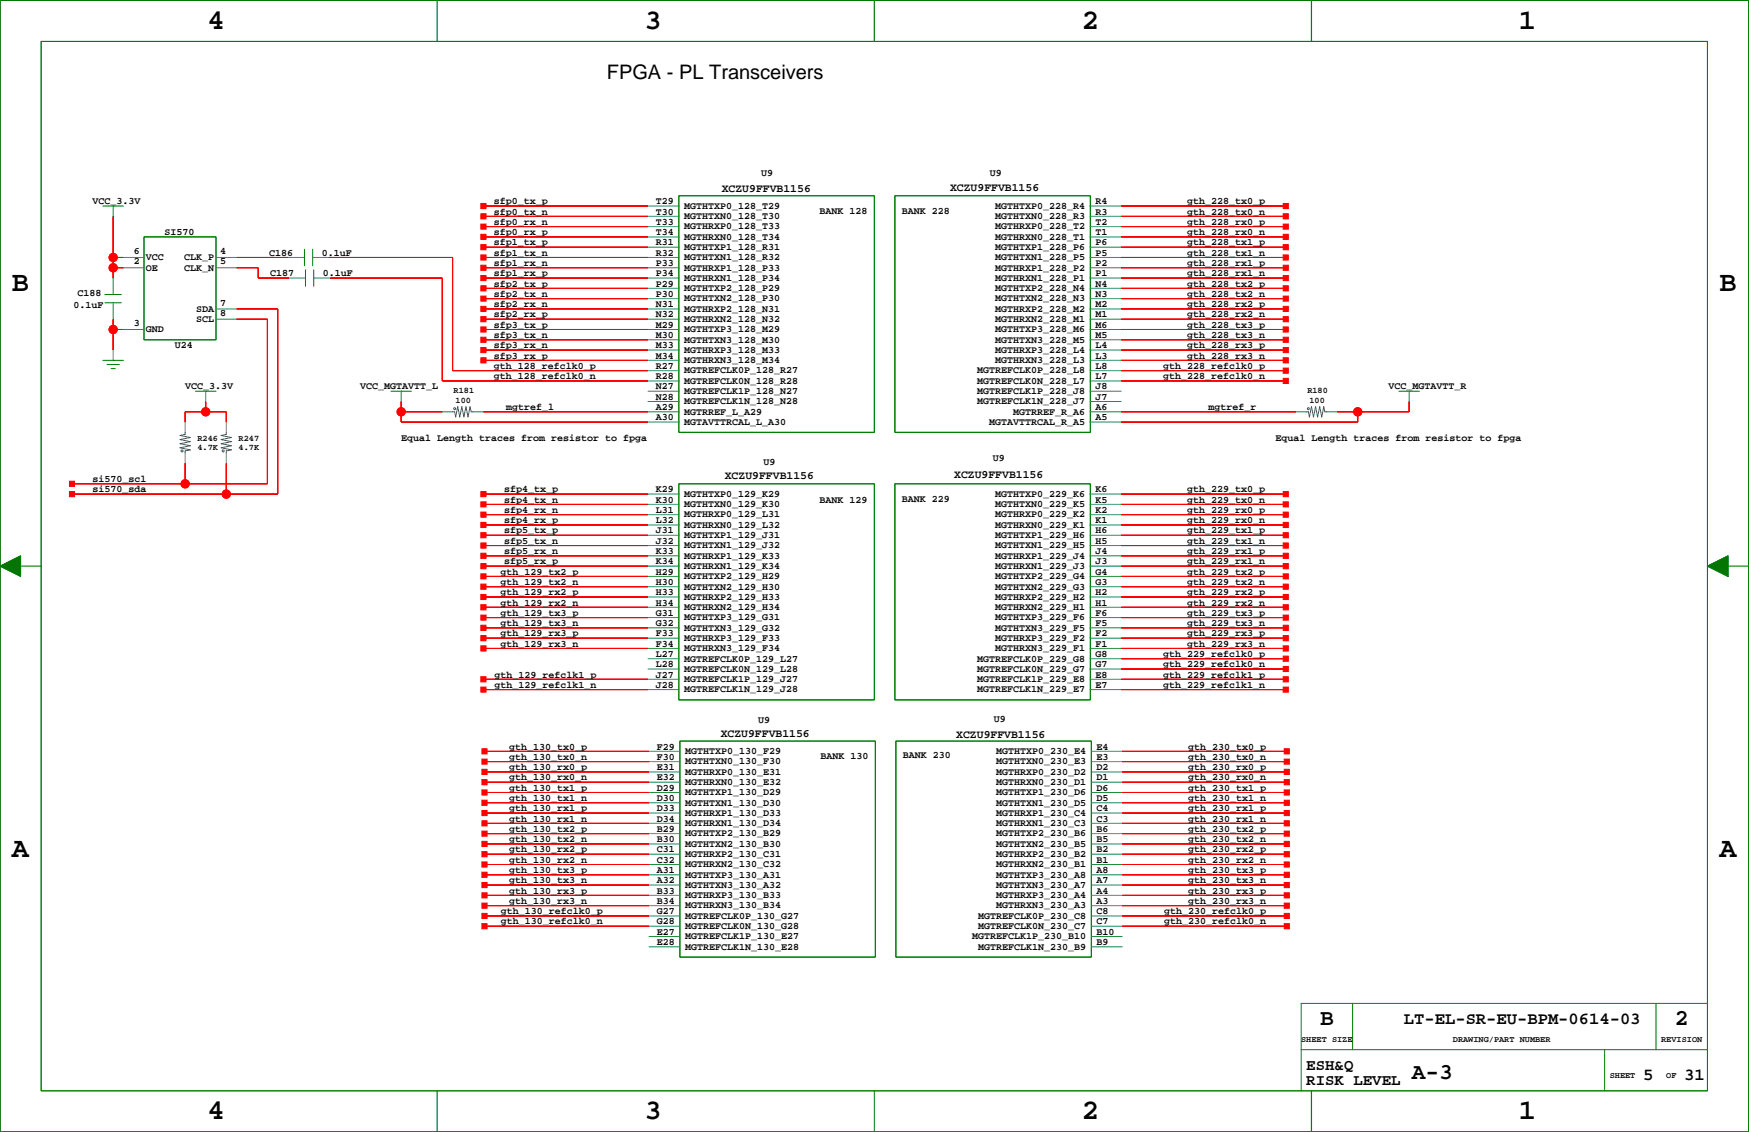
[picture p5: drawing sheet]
<svg xmlns="http://www.w3.org/2000/svg" width="432mm" height="279mm" viewBox="0 0 432 279" stroke-linecap="round" stroke-linejoin="round" font-family="sans-serif">
<defs><g id="words">
<g font-size="7.1">
<text x="51.2" y="7.1">4</text>
<text x="159.1" y="7.1">3</text>
<text x="267.1" y="7.1">2</text>
<text x="375" y="7.1">1</text>
<text x="3" y="71.9">B</text>
<text x="424.5" y="71.9">B</text>
<text x="3" y="211.5">A</text>
<text x="424.5" y="211.5">A</text>
<text x="51.2" y="276.3">4</text>
<text x="159.1" y="276.3">3</text>
<text x="267.1" y="276.3">2</text>
<text x="375" y="276.3">1</text>
</g>
<g font-size="5.6">
<text x="325.9" y="253.1">B</text>
<text x="413.5" y="253.1">2</text>
<text x="348.5" y="266.4">A-3</text>
</g>
<text font-size="4.9" x="149.8" y="19.5">FPGA - PL Transceivers</text>
<g font-size="4.2">
<text x="346.6" y="252.7">LT-EL-SR-EU-BPM-0614-03</text>
<text x="405.7" y="266.6">5</text>
<text x="415.8" y="266.6">31</text>
</g>
<g font-size="3.9">
<text x="322.5" y="264">ESH&amp;Q</text>
<text x="322.5" y="267.8">RISK LEVEL</text>
</g>
<g font-size="2.8">
<text x="178.2" y="47.3">XCZU9FFVB1156</text>
<text x="234.6" y="47">XCZU9FFVB1156</text>
<text x="178.9" y="118.2">XCZU9FFVB1156</text>
<text x="235.6" y="117.9">XCZU9FFVB1156</text>
<text x="177.9" y="181.9">XCZU9FFVB1156</text>
<text x="236.1" y="182.1">XCZU9FFVB1156</text>
</g>
<g font-size="2.5">
<text x="188" y="43.6">U9</text>
<text x="244.3" y="43.6">U9</text>
<text x="22.9" y="50.4">VCC_3.3V</text>
<text x="121.9" y="50.4">sfp0_tx_p</text>
<text x="121.9" y="53">sfp0_tx_n</text>
<text x="161.9" y="50.4">T29</text>
<text x="161.9" y="53">T30</text>
<text x="168.9" y="51.5">MGTHTXP0_128_T29</text>
<text x="202.3" y="52.8">BANK 128</text>
<text x="222.6" y="52.8">BANK 228</text>
<text x="245.7" y="51.5">MGTHTXP0_228_R4</text>
<text x="270.4" y="50.4">R4</text>
<text x="270.4" y="53">R3</text>
<text x="293.1" y="50.4">gth_228_tx0_p</text>
<text x="293.1" y="53">gth_228_tx0_n</text>
<text x="40.6" y="58">SI570</text>
<text x="121.9" y="58">sfp0_rx_p</text>
<text x="121.9" y="55.5">sfp0_rx_n</text>
<text x="161.9" y="55.5">T33</text>
<text x="161.9" y="58">T34</text>
<text x="168.9" y="59.2">MGTHRXN0_128_T34</text>
<text x="168.9" y="56.6">MGTHRXP0_128_T33</text>
<text x="168.9" y="54.1">MGTHTXN0_128_T30</text>
<text x="245.7" y="59.2">MGTHRXN0_228_T1</text>
<text x="245.7" y="56.6">MGTHRXP0_228_T2</text>
<text x="245.7" y="54.1">MGTHTXN0_228_R3</text>
<text x="270.4" y="55.5">T2</text>
<text x="270.4" y="58">T1</text>
<text x="293.1" y="55.5">gth_228_rx0_p</text>
<text x="293.1" y="58">gth_228_rx0_n</text>
<text x="33" y="65.3">2</text>
<text x="33" y="62.7">6</text>
<text x="36" y="64.2">VCC</text>
<text x="45.5" y="64.2">CLK_P</text>
<text x="54.4" y="65.3">5</text>
<text x="54.4" y="62.7">4</text>
<text x="66.4" y="63.1">C186</text>
<text x="79.5" y="63.1">0.1uF</text>
<text x="121.9" y="60.6">sfp1_tx_p</text>
<text x="121.9" y="63.1">sfp1_tx_n</text>
<text x="121.9" y="65.6">sfp1_rx_n</text>
<text x="161.9" y="60.6">R31</text>
<text x="161.9" y="63.1">R32</text>
<text x="161.9" y="65.6">P33</text>
<text x="168.9" y="64.2">MGTHTXN1_128_R32</text>
<text x="168.9" y="61.7">MGTHTXP1_128_R31</text>
<text x="245.7" y="64.2">MGTHTXN1_228_P5</text>
<text x="245.7" y="61.7">MGTHTXP1_228_P6</text>
<text x="270.4" y="60.6">P6</text>
<text x="270.4" y="63.1">P5</text>
<text x="270.4" y="65.6">P2</text>
<text x="293.1" y="65.6">gth_228_rx1_p</text>
<text x="293.1" y="60.6">gth_228_tx1_p</text>
<text x="293.1" y="63.1">gth_228_tx1_n</text>
<text x="36" y="66.8">OE</text>
<text x="45.5" y="66.8">CLK_N</text>
<text x="66.7" y="68.2">C187</text>
<text x="79.7" y="68.2">0.1uF</text>
<text x="121.9" y="68.2">sfp1_rx_p</text>
<text x="121.9" y="70.7">sfp2_tx_p</text>
<text x="161.9" y="68.2">P34</text>
<text x="161.9" y="70.7">P29</text>
<text x="168.9" y="71.9">MGTHTXP2_128_P29</text>
<text x="168.9" y="69.3">MGTHRXN1_128_P34</text>
<text x="168.9" y="66.8">MGTHRXP1_128_P33</text>
<text x="245.7" y="71.9">MGTHTXP2_228_N4</text>
<text x="245.7" y="69.3">MGTHRXN1_228_P1</text>
<text x="245.7" y="66.8">MGTHRXP1_228_P2</text>
<text x="270.4" y="68.2">P1</text>
<text x="270.4" y="70.7">N4</text>
<text x="293.1" y="68.2">gth_228_rx1_n</text>
<text x="293.1" y="70.7">gth_228_tx2_p</text>
<text x="18.1" y="75.9">0.1uF</text>
<text x="19.1" y="73.1">C188</text>
<text x="48.5" y="76.9">SDA</text>
<text x="54.4" y="78">8</text>
<text x="54.4" y="75.4">7</text>
<text x="121.9" y="73.3">sfp2_tx_n</text>
<text x="121.9" y="75.8">sfp2_rx_n</text>
<text x="161.9" y="73.3">P30</text>
<text x="161.9" y="75.8">N31</text>
<text x="168.9" y="76.9">MGTHRXP2_128_N31</text>
<text x="168.9" y="74.4">MGTHTXN2_128_P30</text>
<text x="245.7" y="76.9">MGTHRXP2_228_M2</text>
<text x="245.7" y="74.4">MGTHTXN2_228_N3</text>
<text x="270.4" y="73.3">N3</text>
<text x="270.4" y="75.8">M2</text>
<text x="293.1" y="75.8">gth_228_rx2_p</text>
<text x="293.1" y="73.3">gth_228_tx2_n</text>
<text x="33" y="80.5">3</text>
<text x="36" y="82">GND</text>
<text x="48.5" y="79.5">SCL</text>
<text x="121.9" y="78.3">sfp2_rx_p</text>
<text x="121.9" y="80.9">sfp3_tx_p</text>
<text x="121.9" y="83.4">sfp3_tx_n</text>
<text x="161.9" y="78.3">N32</text>
<text x="161.9" y="80.9">M29</text>
<text x="161.9" y="83.4">M30</text>
<text x="168.9" y="82">MGTHTXP3_128_M29</text>
<text x="168.9" y="79.5">MGTHRXN2_128_N32</text>
<text x="245.7" y="82">MGTHTXP3_228_M6</text>
<text x="245.7" y="79.5">MGTHRXN2_228_M1</text>
<text x="270.4" y="78.3">M1</text>
<text x="270.4" y="80.9">M6</text>
<text x="270.4" y="83.4">M5</text>
<text x="293.1" y="78.3">gth_228_rx2_n</text>
<text x="293.1" y="80.9">gth_228_tx3_p</text>
<text x="293.1" y="83.4">gth_228_tx3_n</text>
<text x="43.2" y="86">U24</text>
<text x="121.9" y="88.5">sfp3_rx_p</text>
<text x="121.9" y="86">sfp3_rx_n</text>
<text x="161.9" y="86">M33</text>
<text x="161.9" y="88.5">M34</text>
<text x="168.9" y="89.6">MGTHRXN3_128_M34</text>
<text x="168.9" y="87.1">MGTHRXP3_128_M33</text>
<text x="168.9" y="84.6">MGTHTXN3_128_M30</text>
<text x="245.7" y="89.6">MGTHRXN3_228_L3</text>
<text x="245.7" y="87.1">MGTHRXP3_228_L4</text>
<text x="245.7" y="84.6">MGTHTXN3_228_M5</text>
<text x="270.4" y="86">L4</text>
<text x="270.4" y="88.5">L3</text>
<text x="293.1" y="86">gth_228_rx3_p</text>
<text x="293.1" y="88.5">gth_228_rx3_n</text>
<text x="121.9" y="91">gth_128_refclk0_p</text>
<text x="121.9" y="93.6">gth_128_refclk0_n</text>
<text x="161.9" y="91">R27</text>
<text x="161.9" y="93.6">R28</text>
<text x="168.9" y="94.7">MGTREFCLK0N_128_R28</text>
<text x="168.9" y="92.2">MGTREFCLK0P_128_R27</text>
<text x="241.2" y="94.7">MGTREFCLK0N_228_L7</text>
<text x="241.2" y="92.2">MGTREFCLK0P_228_L8</text>
<text x="270.4" y="91">L8</text>
<text x="270.4" y="93.6">L7</text>
<text x="287.2" y="91">gth_228_refclk0_p</text>
<text x="287.2" y="93.6">gth_228_refclk0_n</text>
<text x="45.7" y="96.1">VCC_3.3V</text>
<text x="88.9" y="96.1">VCC_MGTAVTT_L</text>
<text x="124.9" y="101.2">mgtref_l</text>
<text x="161.9" y="96.1">N27</text>
<text x="161.9" y="98.7">N28</text>
<text x="161.9" y="101.2">A29</text>
<text x="168.9" y="99.8">MGTREFCLK1N_128_N28</text>
<text x="168.9" y="97.3">MGTREFCLK1P_128_N27</text>
<text x="241.2" y="99.8">MGTREFCLK1N_228_J7</text>
<text x="241.2" y="97.3">MGTREFCLK1P_228_J8</text>
<text x="270.4" y="96.1">J8</text>
<text x="270.4" y="98.7">J7</text>
<text x="270.4" y="101.2">A6</text>
<text x="298.4" y="101.2">mgtref_r</text>
<text x="342.8" y="96.1">VCC_MGTAVTT_R</text>
<text x="161.9" y="103.7">A30</text>
<text x="168.9" y="104.9">MGTAVTTRCAL_L_A30</text>
<text x="168.9" y="102.3">MGTRREF_L_A29</text>
<text x="244.2" y="104.9">MGTAVTTRCAL_R_A5</text>
<text x="250.1" y="102.3">MGTRREF_R_A6</text>
<text x="270.4" y="103.7">A5</text>
<text x="99" y="108.8">Equal Length traces from resistor to fpga</text>
<text x="245.1" y="113.9">U9</text>
<text x="314.9" y="108.8">Equal Length traces from resistor to fpga</text>
<text x="22.9" y="119">si570_scl</text>
<text x="188.5" y="114.7">U9</text>
<text x="22.9" y="121.5">si570_sda</text>
<text x="124.4" y="121.5">sfp4_tx_p</text>
<text x="124.4" y="124.1">sfp4_tx_n</text>
<text x="161.9" y="121.5">K29</text>
<text x="161.9" y="124.1">K30</text>
<text x="168.9" y="125.2">MGTHTXN0_129_K30</text>
<text x="168.9" y="122.6">MGTHTXP0_129_K29</text>
<text x="202.3" y="124.1">BANK 129</text>
<text x="222.6" y="123.9">BANK 229</text>
<text x="245.7" y="125.2">MGTHTXN0_229_K5</text>
<text x="245.7" y="122.6">MGTHTXP0_229_K6</text>
<text x="270.4" y="121.5">K6</text>
<text x="270.4" y="124.1">K5</text>
<text x="293.1" y="121.5">gth_229_tx0_p</text>
<text x="293.1" y="124.1">gth_229_tx0_n</text>
<text x="124.4" y="129.1">sfp4_rx_p</text>
<text x="124.4" y="126.6">sfp4_rx_n</text>
<text x="124.4" y="131.7">sfp5_tx_p</text>
<text x="161.9" y="126.6">L31</text>
<text x="161.9" y="129.1">L32</text>
<text x="161.9" y="131.7">J31</text>
<text x="168.9" y="130.3">MGTHRXN0_129_L32</text>
<text x="168.9" y="127.7">MGTHRXP0_129_L31</text>
<text x="245.7" y="130.3">MGTHRXN0_229_K1</text>
<text x="245.7" y="127.7">MGTHRXP0_229_K2</text>
<text x="270.4" y="126.6">K2</text>
<text x="270.4" y="129.1">K1</text>
<text x="270.4" y="131.7">H6</text>
<text x="293.1" y="126.6">gth_229_rx0_p</text>
<text x="293.1" y="129.1">gth_229_rx0_n</text>
<text x="293.1" y="131.7">gth_229_tx1_p</text>
<text x="124.4" y="134.2">sfp5_tx_n</text>
<text x="124.4" y="136.8">sfp5_rx_n</text>
<text x="161.9" y="134.2">J32</text>
<text x="161.9" y="136.8">K33</text>
<text x="168.9" y="137.9">MGTHRXP1_129_K33</text>
<text x="168.9" y="135.3">MGTHTXN1_129_J32</text>
<text x="168.9" y="132.8">MGTHTXP1_129_J31</text>
<text x="245.7" y="137.9">MGTHRXP1_229_J4</text>
<text x="245.7" y="135.3">MGTHTXN1_229_H5</text>
<text x="245.7" y="132.8">MGTHTXP1_229_H6</text>
<text x="270.4" y="134.2">H5</text>
<text x="270.4" y="136.8">J4</text>
<text x="293.1" y="136.8">gth_229_rx1_p</text>
<text x="293.1" y="134.2">gth_229_tx1_n</text>
<text x="123.6" y="141.8">gth_129_tx2_p</text>
<text x="124.4" y="139.3">sfp5_rx_p</text>
<text x="161.9" y="139.3">K34</text>
<text x="161.9" y="141.8">H29</text>
<text x="168.9" y="143">MGTHTXP2_129_H29</text>
<text x="168.9" y="140.4">MGTHRXN1_129_K34</text>
<text x="245.7" y="143">MGTHTXP2_229_G4</text>
<text x="245.7" y="140.4">MGTHRXN1_229_J3</text>
<text x="270.4" y="139.3">J3</text>
<text x="270.4" y="141.8">G4</text>
<text x="293.1" y="139.3">gth_229_rx1_n</text>
<text x="293.1" y="141.8">gth_229_tx2_p</text>
<text x="123.6" y="146.9">gth_129_rx2_p</text>
<text x="123.6" y="149.4">gth_129_rx2_n</text>
<text x="123.6" y="144.4">gth_129_tx2_n</text>
<text x="161.9" y="144.4">H30</text>
<text x="161.9" y="146.9">H33</text>
<text x="161.9" y="149.4">H34</text>
<text x="168.9" y="148">MGTHRXP2_129_H33</text>
<text x="168.9" y="145.5">MGTHTXN2_129_H30</text>
<text x="245.7" y="148">MGTHRXP2_229_H2</text>
<text x="245.7" y="145.5">MGTHTXN2_229_G3</text>
<text x="270.4" y="144.4">G3</text>
<text x="270.4" y="146.9">H2</text>
<text x="270.4" y="149.4">H1</text>
<text x="293.1" y="146.9">gth_229_rx2_p</text>
<text x="293.1" y="149.4">gth_229_rx2_n</text>
<text x="293.1" y="144.4">gth_229_tx2_n</text>
<text x="123.6" y="152">gth_129_tx3_p</text>
<text x="123.6" y="154.5">gth_129_tx3_n</text>
<text x="161.9" y="152">G31</text>
<text x="161.9" y="154.5">G32</text>
<text x="168.9" y="155.7">MGTHTXN3_129_G32</text>
<text x="168.9" y="153.1">MGTHTXP3_129_G31</text>
<text x="168.9" y="150.6">MGTHRXN2_129_H34</text>
<text x="245.7" y="155.7">MGTHTXN3_229_F5</text>
<text x="245.7" y="153.1">MGTHTXP3_229_F6</text>
<text x="245.7" y="150.6">MGTHRXN2_229_H1</text>
<text x="270.4" y="152">F6</text>
<text x="270.4" y="154.5">F5</text>
<text x="293.1" y="152">gth_229_tx3_p</text>
<text x="293.1" y="154.5">gth_229_tx3_n</text>
<text x="123.6" y="157.1">gth_129_rx3_p</text>
<text x="123.6" y="159.6">gth_129_rx3_n</text>
<text x="161.9" y="157.1">F33</text>
<text x="161.9" y="159.6">F34</text>
<text x="168.9" y="160.7">MGTHRXN3_129_F34</text>
<text x="168.9" y="158.2">MGTHRXP3_129_F33</text>
<text x="245.7" y="160.7">MGTHRXN3_229_F1</text>
<text x="245.7" y="158.2">MGTHRXP3_229_F2</text>
<text x="270.4" y="157.1">F2</text>
<text x="270.4" y="159.6">F1</text>
<text x="293.1" y="157.1">gth_229_rx3_p</text>
<text x="293.1" y="159.6">gth_229_rx3_n</text>
<text x="122.1" y="167.2">gth_129_refclk1_p</text>
<text x="161.9" y="162.1">L27</text>
<text x="161.9" y="164.7">L28</text>
<text x="161.9" y="167.2">J27</text>
<text x="168.9" y="165.8">MGTREFCLK0N_129_L28</text>
<text x="168.9" y="163.3">MGTREFCLK0P_129_L27</text>
<text x="241.2" y="165.8">MGTREFCLK0N_229_G7</text>
<text x="241.2" y="163.3">MGTREFCLK0P_229_G8</text>
<text x="270.4" y="162.1">G8</text>
<text x="270.4" y="164.7">G7</text>
<text x="270.4" y="167.2">E8</text>
<text x="287.2" y="162.1">gth_229_refclk0_p</text>
<text x="287.2" y="164.7">gth_229_refclk0_n</text>
<text x="287.2" y="167.2">gth_229_refclk1_p</text>
<text x="122.1" y="169.8">gth_129_refclk1_n</text>
<text x="161.9" y="169.8">J28</text>
<text x="168.9" y="170.9">MGTREFCLK1N_129_J28</text>
<text x="168.9" y="168.4">MGTREFCLK1P_129_J27</text>
<text x="241.2" y="170.9">MGTREFCLK1N_229_E7</text>
<text x="241.2" y="168.4">MGTREFCLK1P_229_E8</text>
<text x="270.4" y="169.8">E7</text>
<text x="287.2" y="169.8">gth_229_refclk1_n</text>
<text x="187.2" y="178.4">U9</text>
<text x="245.4" y="178.1">U9</text>
<text x="125.7" y="185">gth_130_tx0_p</text>
<text x="162.1" y="185">F29</text>
<text x="270.7" y="185">E4</text>
<text x="293.3" y="185">gth_230_tx0_p</text>
<text x="125.7" y="190.1">gth_130_rx0_p</text>
<text x="125.7" y="187.5">gth_130_tx0_n</text>
<text x="162.1" y="187.5">F30</text>
<text x="162.1" y="190.1">E31</text>
<text x="169.1" y="191.2">MGTHRXP0_130_E31</text>
<text x="169.1" y="188.7">MGTHTXN0_130_F30</text>
<text x="169.1" y="186.1">MGTHTXP0_130_F29</text>
<text x="202.6" y="187.4">BANK 130</text>
<text x="222.9" y="187.2">BANK 230</text>
<text x="245.9" y="191.2">MGTHRXP0_230_D2</text>
<text x="245.9" y="188.7">MGTHTXN0_230_E3</text>
<text x="245.9" y="186.1">MGTHTXP0_230_E4</text>
<text x="270.7" y="187.5">E3</text>
<text x="270.7" y="190.1">D2</text>
<text x="293.3" y="190.1">gth_230_rx0_p</text>
<text x="293.3" y="187.5">gth_230_tx0_n</text>
<text x="125.7" y="192.6">gth_130_rx0_n</text>
<text x="125.7" y="195.2">gth_130_tx1_p</text>
<text x="125.7" y="197.7">gth_130_tx1_n</text>
<text x="162.1" y="192.6">E32</text>
<text x="162.1" y="195.2">D29</text>
<text x="162.1" y="197.7">D30</text>
<text x="169.1" y="196.3">MGTHTXP1_130_D29</text>
<text x="169.1" y="193.8">MGTHRXN0_130_E32</text>
<text x="245.9" y="196.3">MGTHTXP1_230_D6</text>
<text x="245.9" y="193.8">MGTHRXN0_230_D1</text>
<text x="270.7" y="192.6">D1</text>
<text x="270.7" y="195.2">D6</text>
<text x="270.7" y="197.7">D5</text>
<text x="293.3" y="192.6">gth_230_rx0_n</text>
<text x="293.3" y="195.2">gth_230_tx1_p</text>
<text x="293.3" y="197.7">gth_230_tx1_n</text>
<text x="125.7" y="200.2">gth_130_rx1_p</text>
<text x="125.7" y="202.8">gth_130_rx1_n</text>
<text x="162.1" y="200.2">D33</text>
<text x="162.1" y="202.8">D34</text>
<text x="169.1" y="203.9">MGTHRXN1_130_D34</text>
<text x="169.1" y="201.4">MGTHRXP1_130_D33</text>
<text x="169.1" y="198.8">MGTHTXN1_130_D30</text>
<text x="245.9" y="203.9">MGTHRXN1_230_C3</text>
<text x="245.9" y="201.4">MGTHRXP1_230_C4</text>
<text x="245.9" y="198.8">MGTHTXN1_230_D5</text>
<text x="270.7" y="200.2">C4</text>
<text x="270.7" y="202.8">C3</text>
<text x="293.3" y="200.2">gth_230_rx1_p</text>
<text x="293.3" y="202.8">gth_230_rx1_n</text>
<text x="125.7" y="205.3">gth_130_tx2_p</text>
<text x="125.7" y="207.9">gth_130_tx2_n</text>
<text x="162.1" y="205.3">B29</text>
<text x="162.1" y="207.9">B30</text>
<text x="169.1" y="209">MGTHTXN2_130_B30</text>
<text x="169.1" y="206.5">MGTHTXP2_130_B29</text>
<text x="245.9" y="209">MGTHTXN2_230_B5</text>
<text x="245.9" y="206.5">MGTHTXP2_230_B6</text>
<text x="270.7" y="205.3">B6</text>
<text x="270.7" y="207.9">B5</text>
<text x="293.3" y="205.3">gth_230_tx2_p</text>
<text x="293.3" y="207.9">gth_230_tx2_n</text>
<text x="125.7" y="210.4">gth_130_rx2_p</text>
<text x="125.7" y="212.9">gth_130_rx2_n</text>
<text x="125.7" y="215.5">gth_130_tx3_p</text>
<text x="162.1" y="210.4">C31</text>
<text x="162.1" y="212.9">C32</text>
<text x="162.1" y="215.5">A31</text>
<text x="169.1" y="214.1">MGTHRXN2_130_C32</text>
<text x="169.1" y="211.5">MGTHRXP2_130_C31</text>
<text x="245.9" y="214.1">MGTHRXN2_230_B1</text>
<text x="245.9" y="211.5">MGTHRXP2_230_B2</text>
<text x="270.7" y="210.4">B2</text>
<text x="270.7" y="212.9">B1</text>
<text x="270.7" y="215.5">A8</text>
<text x="293.3" y="210.4">gth_230_rx2_p</text>
<text x="293.3" y="212.9">gth_230_rx2_n</text>
<text x="293.3" y="215.5">gth_230_tx3_p</text>
<text x="125.7" y="220.6">gth_130_rx3_p</text>
<text x="125.7" y="218">gth_130_tx3_n</text>
<text x="162.1" y="218">A32</text>
<text x="162.1" y="220.6">B33</text>
<text x="169.1" y="221.7">MGTHRXP3_130_B33</text>
<text x="169.1" y="219.1">MGTHTXN3_130_A32</text>
<text x="169.1" y="216.6">MGTHTXP3_130_A31</text>
<text x="245.9" y="221.7">MGTHRXP3_230_A4</text>
<text x="245.9" y="219.1">MGTHTXN3_230_A7</text>
<text x="245.9" y="216.6">MGTHTXP3_230_A8</text>
<text x="270.7" y="218">A7</text>
<text x="270.7" y="220.6">A4</text>
<text x="293.3" y="220.6">gth_230_rx3_p</text>
<text x="293.3" y="218">gth_230_tx3_n</text>
<text x="123.6" y="225.6">gth_130_refclk0_p</text>
<text x="125.7" y="223.1">gth_130_rx3_n</text>
<text x="162.1" y="223.1">B34</text>
<text x="162.1" y="225.6">G27</text>
<text x="169.1" y="226.8">MGTREFCLK0P_130_G27</text>
<text x="169.1" y="224.2">MGTHRXN3_130_B34</text>
<text x="241.5" y="226.8">MGTREFCLK0P_230_C8</text>
<text x="245.9" y="224.2">MGTHRXN3_230_A3</text>
<text x="270.7" y="223.1">A3</text>
<text x="270.7" y="225.6">C8</text>
<text x="287.4" y="225.6">gth_230_refclk0_p</text>
<text x="293.3" y="223.1">gth_230_rx3_n</text>
<text x="123.6" y="228.2">gth_130_refclk0_n</text>
<text x="162.1" y="228.2">G28</text>
<text x="162.1" y="230.7">E27</text>
<text x="162.1" y="233.3">E28</text>
<text x="169.1" y="231.8">MGTREFCLK1P_130_E27</text>
<text x="169.1" y="229.3">MGTREFCLK0N_130_G28</text>
<text x="240" y="231.8">MGTREFCLK1P_230_B10</text>
<text x="241.5" y="229.3">MGTREFCLK0N_230_C7</text>
<text x="270.7" y="228.2">C7</text>
<text x="270.7" y="230.7">B10</text>
<text x="270.7" y="233.3">B9</text>
<text x="287.4" y="228.2">gth_230_refclk0_n</text>
<text x="169.1" y="234.4">MGTREFCLK1N_130_E28</text>
<text x="241.5" y="234.4">MGTREFCLK1N_230_B9</text>
</g>
<g font-size="2.1">
<text x="112" y="96.9">R181</text>
<text x="112.5" y="99.4">100</text>
<text x="322.8" y="96.9">R180</text>
<text x="323.3" y="99.4">100</text>
<text x="48.8" y="108.8">R246</text>
<text x="48.8" y="111.1">4.7K</text>
<text x="58.9" y="108.8">R247</text>
<text x="58.9" y="111.1">4.7K</text>
<text x="321.2" y="257.1">SHEET SIZE</text>
<text x="358.7" y="257.1">DRAWING/PART NUMBER</text>
<text x="410.1" y="257.1">REVISION</text>
<text x="397.4" y="266">SHEET</text>
<text x="411.4" y="266">OF</text>
</g>
</g></defs>
<path d="M0 .1h431.7v279.3h-431.7z" fill="none" stroke="#000" stroke-width=".25"/>
<g fill="none" stroke="#008000" stroke-width=".25">
<path d="M0 .1h431.7v279.3h-431.7zM10.2 10.2h411.3v259h-411.3zM25.4 50.9h5.1M27.9 50.9h.1M35.6 58.5h17.7v25.4h-17.7zM167.6 48.3h48.3v58.4h-48.3zM220.9 48.3h48.3v58.4h-48.3zM25.9 72.7h4.1M25.9 74.7h4.1M75.2 61.5v4.1M75.4 66.6v4.1M77.2 61.5v4.1"/>
<path d="M77.5 66.6v4.1M25.4 88.9h5.1M26.4 90h3.1M27.4 91h1M27.9 88.9h.1M48.2 96.6h5.1M50.8 96.6h.1M96.5 96.6h5.1M99 96.6h.1M345.4 96.6h5M347.9 96.6h.1M167.6 119.4h48.3v53.3h-48.3z"/>
<path d="M220.9 119.4h48.3v53.3h-48.3zM0 139.7l5.1-2.5v5.1zM5.1 139.7h5.1M421.5 139.7l5.1-2.5v5.1zM426.6 139.7h5.1M167.9 182.9h48.2v53.3h-48.2zM221.2 182.9h48.2v53.3h-48.2zM321.2 259.1h100.3M333.9 247.7v11.4M396.1 259.1v10.1M408.8 247.7v11.4M421.5 247.7h-100.3v21.5"/>
<path d="M215.9 269.2v10.2"/>
</g>
<g fill="none" stroke="#008080" stroke-width=".25">
<path d="M27.9 50.9v2.5M160 58.5h7.6M160 55.9h7.6M160 53.4h7.6M160 50.9h7.6M269.2 58.5h7.6M269.2 55.9h7.6M269.2 53.4h7.6M269.2 50.9h7.6M27.9 68.6v4.1M27.9 74.7v4.1M30.5 66.1h5.1"/>
<path d="M30.5 63.5h5.1M53.3 78.8h5.1M53.3 76.2h5.1M53.3 66.1h5.1M53.3 63.5h5.1M71.1 63.5h4.1M71.4 68.6h4M77.2 63.5h4.1M77.5 68.6h4M160 78.8h7.6M160 76.2h7.6M160 73.7h7.6"/>
<path d="M160 71.2h7.6M160 68.6h7.6M160 66.1h7.6M160 63.5h7.6M160 61h7.6M269.2 78.8h7.6M269.2 76.2h7.6M269.2 73.7h7.6M269.2 71.2h7.6M269.2 68.6h7.6M269.2 66.1h7.6M269.2 63.5h7.6"/>
<path d="M269.2 61h7.6M30.5 81.3h5.1M50.8 96.6v2.5M99 96.6v2.5M160 99.1h7.6M160 96.6h7.6M160 94h7.6M160 91.5h7.6M160 88.9h7.6M160 86.4h7.6M160 83.9h7.6M160 81.3h7.6"/>
<path d="M269.2 99.1h7.6M269.2 96.6h7.6M269.2 94h7.6M269.2 91.5h7.6M269.2 88.9h7.6M269.2 86.4h7.6M269.2 83.9h7.6M269.2 81.3h7.6M347.9 96.6v2.5M109.2 101.6h2.5M116.8 101.6h2.6M160 104.2h7.6"/>
<path d="M160 101.6h7.6M269.2 104.2h7.6M269.2 101.6h7.6M320 101.6h2.5M327.6 101.6h2.5M160 139.7h7.6M160 137.2h7.6M160 134.7h7.6M160 132.1h7.6M160 129.6h7.6M160 127h7.6M160 124.5h7.6"/>
<path d="M160 122h7.6M269.2 139.7h7.6M269.2 137.2h7.6M269.2 134.7h7.6M269.2 132.1h7.6M269.2 129.6h7.6M269.2 127h7.6M269.2 124.5h7.6M269.2 122h7.6M160 157.5h7.6M160 155h7.6M160 152.4h7.6"/>
<path d="M160 149.9h7.6M160 147.3h7.6M160 144.8h7.6M160 142.3h7.6M269.2 157.5h7.6M269.2 155h7.6M269.2 152.4h7.6M269.2 149.9h7.6M269.2 147.3h7.6M269.2 144.8h7.6M269.2 142.3h7.6M160 170.2h7.6"/>
<path d="M160 167.7h7.6M160 165.1h7.6M160 162.6h7.6M160 160h7.6M269.2 170.2h7.6M269.2 167.7h7.6M269.2 165.1h7.6M269.2 162.6h7.6M269.2 160h7.6M160.2 198.1h7.7M160.2 195.6h7.7M160.2 193.1h7.7"/>
<path d="M160.2 190.5h7.7M160.2 188h7.7M160.2 185.4h7.7M269.4 198.1h7.7M269.4 195.6h7.7M269.4 193.1h7.7M269.4 190.5h7.7M269.4 188h7.7M269.4 185.4h7.7M160.2 218.5h7.7M160.2 215.9h7.7M160.2 213.4h7.7"/>
<path d="M160.2 210.8h7.7M160.2 208.3h7.7M160.2 205.8h7.7M160.2 203.2h7.7M160.2 200.7h7.7M269.4 218.5h7.7M269.4 215.9h7.7M269.4 213.4h7.7M269.4 210.8h7.7M269.4 208.3h7.7M269.4 205.8h7.7M269.4 203.2h7.7"/>
<path d="M269.4 200.7h7.7M160.2 233.7h7.7M160.2 231.2h7.7M160.2 228.6h7.7M160.2 226.1h7.7M160.2 223.5h7.7M160.2 221h7.7M269.4 233.7h7.7M269.4 231.2h7.7M269.4 228.6h7.7M269.4 226.1h7.7M269.4 223.5h7.7"/>
<path d="M269.4 221h7.7"/>
</g>
<g fill="#f00" stroke="#f00" stroke-width=".25">
<path d="M119.4 50.9h40.6z" fill-rule="evenodd"/>
<path d="M118.7 50.2h1.3v1.3h-1.3z" fill-rule="evenodd"/>
<path d="M119.4 53.4h40.6z" fill-rule="evenodd"/>
<path d="M118.7 52.8h1.3v1.2h-1.3z" fill-rule="evenodd"/>
<path d="M119.4 58.5h40.6z" fill-rule="evenodd"/>
<path d="M118.7 57.8h1.3v1.3h-1.3z" fill-rule="evenodd"/>
<path d="M119.4 55.9h40.6z" fill-rule="evenodd"/>
<path d="M118.7 55.3h1.3v1.3h-1.3z" fill-rule="evenodd"/>
<path d="M119.4 61h40.6z" fill-rule="evenodd"/>
<path d="M118.7 60.4h1.3v1.2h-1.3z" fill-rule="evenodd"/>
<path d="M119.4 63.5h40.6z" fill-rule="evenodd"/>
<path d="M118.7 62.9h1.3v1.3h-1.3z" fill-rule="evenodd"/>
<path d="M119.4 68.6h40.6z" fill-rule="evenodd"/>
<path d="M118.7 68h1.3v1.3h-1.3z" fill-rule="evenodd"/>
<path d="M119.4 66.1h40.6z" fill-rule="evenodd"/>
<path d="M118.7 65.5h1.3v1.2h-1.3z" fill-rule="evenodd"/>
<path d="M119.4 71.2h40.6z" fill-rule="evenodd"/>
<path d="M118.7 70.5h1.3v1.3h-1.3z" fill-rule="evenodd"/>
<path d="M119.4 73.7h40.6z" fill-rule="evenodd"/>
<path d="M118.7 73.1h1.3v1.2h-1.3z" fill-rule="evenodd"/>
<path d="M119.4 78.8h40.6z" fill-rule="evenodd"/>
<path d="M118.7 78.2h1.3v1.2h-1.3z" fill-rule="evenodd"/>
<path d="M119.4 76.2h40.6z" fill-rule="evenodd"/>
<path d="M118.7 75.6h1.3v1.3h-1.3z" fill-rule="evenodd"/>
<path d="M119.4 81.3h40.6z" fill-rule="evenodd"/>
<path d="M118.7 80.7h1.3v1.3h-1.3z" fill-rule="evenodd"/>
<path d="M119.4 83.9h40.6z" fill-rule="evenodd"/>
<path d="M118.7 83.2h1.3v1.3h-1.3z" fill-rule="evenodd"/>
<path d="M119.4 88.9h40.6z" fill-rule="evenodd"/>
<path d="M118.7 88.3h1.3v1.3h-1.3z" fill-rule="evenodd"/>
<path d="M119.4 86.4h40.6z" fill-rule="evenodd"/>
<path d="M118.7 85.8h1.3v1.2h-1.3z" fill-rule="evenodd"/>
<path d="M119.4 122h40.6z" fill-rule="evenodd"/>
<path d="M118.7 121.3h1.3v1.3h-1.3z" fill-rule="evenodd"/>
<path d="M119.4 124.5h40.6z" fill-rule="evenodd"/>
<path d="M118.7 123.9h1.3v1.2h-1.3z" fill-rule="evenodd"/>
<path d="M119.4 129.6h40.6z" fill-rule="evenodd"/>
<path d="M118.7 128.9h1.3v1.3h-1.3z" fill-rule="evenodd"/>
<path d="M119.4 127h40.6z" fill-rule="evenodd"/>
<path d="M118.7 126.4h1.3v1.3h-1.3z" fill-rule="evenodd"/>
<path d="M119.4 132.1h40.6z" fill-rule="evenodd"/>
<path d="M118.7 131.5h1.3v1.2h-1.3z" fill-rule="evenodd"/>
<path d="M119.4 134.7h40.6z" fill-rule="evenodd"/>
<path d="M118.7 134h1.3v1.3h-1.3z" fill-rule="evenodd"/>
<path d="M119.4 139.7h40.6z" fill-rule="evenodd"/>
<path d="M118.7 139.1h1.3v1.3h-1.3z" fill-rule="evenodd"/>
<path d="M119.4 137.2h40.6z" fill-rule="evenodd"/>
<path d="M118.7 136.6h1.3v1.2h-1.3z" fill-rule="evenodd"/>
<path d="M276.8 127h40.6z" fill-rule="evenodd"/>
<path d="M316.8 126.4h1.3v1.3h-1.3z" fill-rule="evenodd"/>
<path d="M276.8 129.6h40.6z" fill-rule="evenodd"/>
<path d="M316.8 128.9h1.3v1.3h-1.3z" fill-rule="evenodd"/>
<path d="M276.8 122h40.6z" fill-rule="evenodd"/>
<path d="M316.8 121.3h1.3v1.3h-1.3z" fill-rule="evenodd"/>
<path d="M276.8 124.5h40.6z" fill-rule="evenodd"/>
<path d="M316.8 123.9h1.3v1.2h-1.3z" fill-rule="evenodd"/>
<path d="M276.8 137.2h40.6z" fill-rule="evenodd"/>
<path d="M316.8 136.6h1.3v1.2h-1.3z" fill-rule="evenodd"/>
<path d="M276.8 139.7h40.6z" fill-rule="evenodd"/>
<path d="M316.8 139.1h1.3v1.3h-1.3z" fill-rule="evenodd"/>
<path d="M276.8 132.1h40.6z" fill-rule="evenodd"/>
<path d="M316.8 131.5h1.3v1.2h-1.3z" fill-rule="evenodd"/>
<path d="M276.8 134.7h40.6z" fill-rule="evenodd"/>
<path d="M316.8 134h1.3v1.3h-1.3z" fill-rule="evenodd"/>
<path d="M276.8 147.3h40.6z" fill-rule="evenodd"/>
<path d="M316.8 146.7h1.3v1.3h-1.3z" fill-rule="evenodd"/>
<path d="M276.8 149.9h40.6z" fill-rule="evenodd"/>
<path d="M316.8 149.3h1.3v1.2h-1.3z" fill-rule="evenodd"/>
<path d="M276.8 142.3h40.6z" fill-rule="evenodd"/>
<path d="M316.8 141.6h1.3v1.3h-1.3z" fill-rule="evenodd"/>
<path d="M276.8 144.8h40.6z" fill-rule="evenodd"/>
<path d="M316.8 144.2h1.3v1.2h-1.3z" fill-rule="evenodd"/>
<path d="M276.8 157.5h40.6z" fill-rule="evenodd"/>
<path d="M316.8 156.9h1.3v1.2h-1.3z" fill-rule="evenodd"/>
<path d="M276.8 160h40.6z" fill-rule="evenodd"/>
<path d="M316.8 159.4h1.3v1.3h-1.3z" fill-rule="evenodd"/>
<path d="M276.8 152.4h40.6z" fill-rule="evenodd"/>
<path d="M316.8 151.8h1.3v1.3h-1.3z" fill-rule="evenodd"/>
<path d="M276.8 155h40.6z" fill-rule="evenodd"/>
<path d="M316.8 154.3h1.3v1.3h-1.3z" fill-rule="evenodd"/>
<path d="M276.8 162.6h40.6z" fill-rule="evenodd"/>
<path d="M316.8 162h1.3v1.2h-1.3z" fill-rule="evenodd"/>
<path d="M276.8 165.1h40.6z" fill-rule="evenodd"/>
<path d="M316.8 164.5h1.3v1.3h-1.3z" fill-rule="evenodd"/>
<path d="M276.8 55.9h40.6z" fill-rule="evenodd"/>
<path d="M316.8 55.3h1.3v1.3h-1.3z" fill-rule="evenodd"/>
<path d="M276.8 58.5h40.6z" fill-rule="evenodd"/>
<path d="M316.8 57.8h1.3v1.3h-1.3z" fill-rule="evenodd"/>
<path d="M276.8 50.9h40.6z" fill-rule="evenodd"/>
<path d="M316.8 50.2h1.3v1.3h-1.3z" fill-rule="evenodd"/>
<path d="M276.8 53.4h40.6z" fill-rule="evenodd"/>
<path d="M316.8 52.8h1.3v1.2h-1.3z" fill-rule="evenodd"/>
<path d="M276.8 66.1h40.6z" fill-rule="evenodd"/>
<path d="M316.8 65.5h1.3v1.2h-1.3z" fill-rule="evenodd"/>
<path d="M276.8 68.6h40.6z" fill-rule="evenodd"/>
<path d="M316.8 68h1.3v1.3h-1.3z" fill-rule="evenodd"/>
<path d="M276.8 61h40.6z" fill-rule="evenodd"/>
<path d="M316.8 60.4h1.3v1.2h-1.3z" fill-rule="evenodd"/>
<path d="M276.8 63.5h40.6z" fill-rule="evenodd"/>
<path d="M316.8 62.9h1.3v1.3h-1.3z" fill-rule="evenodd"/>
<path d="M276.8 76.2h40.6z" fill-rule="evenodd"/>
<path d="M316.8 75.6h1.3v1.3h-1.3z" fill-rule="evenodd"/>
<path d="M276.8 78.8h40.6z" fill-rule="evenodd"/>
<path d="M316.8 78.2h1.3v1.2h-1.3z" fill-rule="evenodd"/>
<path d="M276.8 71.2h40.6z" fill-rule="evenodd"/>
<path d="M316.8 70.5h1.3v1.3h-1.3z" fill-rule="evenodd"/>
<path d="M276.8 73.7h40.6z" fill-rule="evenodd"/>
<path d="M316.8 73.1h1.3v1.2h-1.3z" fill-rule="evenodd"/>
<path d="M276.8 86.4h40.6z" fill-rule="evenodd"/>
<path d="M316.8 85.8h1.3v1.2h-1.3z" fill-rule="evenodd"/>
<path d="M276.8 88.9h40.6z" fill-rule="evenodd"/>
<path d="M316.8 88.3h1.3v1.3h-1.3z" fill-rule="evenodd"/>
<path d="M276.8 81.3h40.6z" fill-rule="evenodd"/>
<path d="M316.8 80.7h1.3v1.3h-1.3z" fill-rule="evenodd"/>
<path d="M276.8 83.9h40.6z" fill-rule="evenodd"/>
<path d="M316.8 83.2h1.3v1.3h-1.3z" fill-rule="evenodd"/>
<path d="M276.8 91.5h40.6z" fill-rule="evenodd"/>
<path d="M316.8 90.8h1.3v1.3h-1.3z" fill-rule="evenodd"/>
<path d="M276.8 94h40.6z" fill-rule="evenodd"/>
<path d="M316.8 93.4h1.3v1.3h-1.3z" fill-rule="evenodd"/>
<path d="M277.1 190.5h40.6z" fill-rule="evenodd"/>
<path d="M317 189.9h1.3v1.3h-1.3z" fill-rule="evenodd"/>
<path d="M277.1 193.1h40.6z" fill-rule="evenodd"/>
<path d="M317 192.4h1.3v1.3h-1.3z" fill-rule="evenodd"/>
<path d="M277.1 185.4h40.6z" fill-rule="evenodd"/>
<path d="M317 184.8h1.3v1.3h-1.3z" fill-rule="evenodd"/>
<path d="M277.1 188h40.6z" fill-rule="evenodd"/>
<path d="M317 187.3h1.3v1.3h-1.3z" fill-rule="evenodd"/>
<path d="M277.1 200.7h40.6z" fill-rule="evenodd"/>
<path d="M317 200h1.3v1.3h-1.3z" fill-rule="evenodd"/>
<path d="M277.1 203.2h40.6z" fill-rule="evenodd"/>
<path d="M317 202.6h1.3v1.3h-1.3z" fill-rule="evenodd"/>
<path d="M277.1 195.6h40.6z" fill-rule="evenodd"/>
<path d="M317 195h1.3v1.2h-1.3z" fill-rule="evenodd"/>
<path d="M277.1 198.1h40.6z" fill-rule="evenodd"/>
<path d="M317 197.5h1.3v1.3h-1.3z" fill-rule="evenodd"/>
<path d="M277.1 210.8h40.6z" fill-rule="evenodd"/>
<path d="M317 210.2h1.3v1.3h-1.3z" fill-rule="evenodd"/>
<path d="M277.1 213.4h40.6z" fill-rule="evenodd"/>
<path d="M317 212.7h1.3v1.3h-1.3z" fill-rule="evenodd"/>
<path d="M277.1 205.8h40.6z" fill-rule="evenodd"/>
<path d="M317 205.1h1.3v1.3h-1.3z" fill-rule="evenodd"/>
<path d="M277.1 208.3h40.6z" fill-rule="evenodd"/>
<path d="M317 207.7h1.3v1.2h-1.3z" fill-rule="evenodd"/>
<path d="M277.1 221h40.6z" fill-rule="evenodd"/>
<path d="M317 220.4h1.3v1.2h-1.3z" fill-rule="evenodd"/>
<path d="M277.1 223.5h40.6z" fill-rule="evenodd"/>
<path d="M317 222.9h1.3v1.3h-1.3z" fill-rule="evenodd"/>
<path d="M277.1 215.9h40.6z" fill-rule="evenodd"/>
<path d="M317 215.3h1.3v1.2h-1.3z" fill-rule="evenodd"/>
<path d="M277.1 218.5h40.6z" fill-rule="evenodd"/>
<path d="M317 217.8h1.3v1.3h-1.3z" fill-rule="evenodd"/>
<path d="M277.1 226.1h40.6z" fill-rule="evenodd"/>
<path d="M317 225.4h1.3v1.3h-1.3z" fill-rule="evenodd"/>
<path d="M277.1 228.6h40.6z" fill-rule="evenodd"/>
<path d="M317 228h1.3v1.2h-1.3z" fill-rule="evenodd"/>
<path d="M119.6 190.5h40.6z" fill-rule="evenodd"/>
<path d="M119 189.9h1.2v1.3h-1.2z" fill-rule="evenodd"/>
<path d="M119.6 193.1h40.6z" fill-rule="evenodd"/>
<path d="M119 192.4h1.2v1.3h-1.2z" fill-rule="evenodd"/>
<path d="M119.6 185.4h40.6z" fill-rule="evenodd"/>
<path d="M119 184.8h1.2v1.3h-1.2z" fill-rule="evenodd"/>
<path d="M119.6 188h40.6z" fill-rule="evenodd"/>
<path d="M119 187.3h1.2v1.3h-1.2z" fill-rule="evenodd"/>
<path d="M119.6 200.7h40.6z" fill-rule="evenodd"/>
<path d="M119 200h1.2v1.3h-1.2z" fill-rule="evenodd"/>
<path d="M119.6 203.2h40.6z" fill-rule="evenodd"/>
<path d="M119 202.6h1.2v1.3h-1.2z" fill-rule="evenodd"/>
<path d="M119.6 195.6h40.6z" fill-rule="evenodd"/>
<path d="M119 195h1.2v1.2h-1.2z" fill-rule="evenodd"/>
<path d="M119.6 198.1h40.6z" fill-rule="evenodd"/>
<path d="M119 197.5h1.2v1.3h-1.2z" fill-rule="evenodd"/>
<path d="M119.6 210.8h40.6z" fill-rule="evenodd"/>
<path d="M119 210.2h1.2v1.3h-1.2z" fill-rule="evenodd"/>
<path d="M119.6 213.4h40.6z" fill-rule="evenodd"/>
<path d="M119 212.7h1.2v1.3h-1.2z" fill-rule="evenodd"/>
<path d="M119.6 205.8h40.6z" fill-rule="evenodd"/>
<path d="M119 205.1h1.2v1.3h-1.2z" fill-rule="evenodd"/>
<path d="M119.6 208.3h40.6z" fill-rule="evenodd"/>
<path d="M119 207.7h1.2v1.2h-1.2z" fill-rule="evenodd"/>
<path d="M119.6 221h40.6z" fill-rule="evenodd"/>
<path d="M119 220.4h1.2v1.2h-1.2z" fill-rule="evenodd"/>
<path d="M119.6 223.5h40.6z" fill-rule="evenodd"/>
<path d="M119 222.9h1.2v1.3h-1.2z" fill-rule="evenodd"/>
<path d="M119.6 215.9h40.6z" fill-rule="evenodd"/>
<path d="M119 215.3h1.2v1.2h-1.2z" fill-rule="evenodd"/>
<path d="M119.6 218.5h40.6z" fill-rule="evenodd"/>
<path d="M119 217.8h1.2v1.3h-1.2z" fill-rule="evenodd"/>
<path d="M119.6 226.1h40.6z" fill-rule="evenodd"/>
<path d="M119 225.4h1.2v1.3h-1.2z" fill-rule="evenodd"/>
<path d="M119.6 228.6h40.6z" fill-rule="evenodd"/>
<path d="M119 228h1.2v1.2h-1.2z" fill-rule="evenodd"/>
<path d="M119.4 147.3h40.6z" fill-rule="evenodd"/>
<path d="M118.7 146.7h1.3v1.3h-1.3z" fill-rule="evenodd"/>
<path d="M119.4 149.9h40.6z" fill-rule="evenodd"/>
<path d="M118.7 149.3h1.3v1.2h-1.3z" fill-rule="evenodd"/>
<path d="M119.4 142.3h40.6z" fill-rule="evenodd"/>
<path d="M118.7 141.6h1.3v1.3h-1.3z" fill-rule="evenodd"/>
<path d="M119.4 144.8h40.6z" fill-rule="evenodd"/>
<path d="M118.7 144.2h1.3v1.2h-1.3z" fill-rule="evenodd"/>
<path d="M119.4 157.5h40.6z" fill-rule="evenodd"/>
<path d="M118.7 156.9h1.3v1.2h-1.3z" fill-rule="evenodd"/>
<path d="M119.4 160h40.6z" fill-rule="evenodd"/>
<path d="M118.7 159.4h1.3v1.3h-1.3z" fill-rule="evenodd"/>
<path d="M119.4 152.4h40.6z" fill-rule="evenodd"/>
<path d="M118.7 151.8h1.3v1.3h-1.3z" fill-rule="evenodd"/>
<path d="M119.4 155h40.6z" fill-rule="evenodd"/>
<path d="M118.7 154.3h1.3v1.3h-1.3z" fill-rule="evenodd"/>
<path d="M276.8 101.6h43.2z" fill-rule="evenodd"/>
<path d="M335.2 101.6h12.7z" fill-rule="evenodd"/>
<path d="M347.9 99.1v2.5z" fill-rule="evenodd"/>
<path d="M335.2 101.6v2.6z" fill-rule="evenodd"/>
<path d="M330.1 101.6h5.1z" fill-rule="evenodd"/>
<path d="M276.8 104.2h58.4z" fill-rule="evenodd"/>
<path d="M99 101.6h10.2z" fill-rule="evenodd"/>
<path d="M99 104.2h61z" fill-rule="evenodd"/>
<path d="M99 99.1v2.5z" fill-rule="evenodd"/>
<path d="M99 101.6v2.6z" fill-rule="evenodd"/>
<path d="M119.4 101.6h40.6z" fill-rule="evenodd"/>
<path d="M119.4 167.7h40.6z" fill-rule="evenodd"/>
<path d="M118.7 167h1.3v1.3h-1.3z" fill-rule="evenodd"/>
<path d="M119.4 170.2h40.6z" fill-rule="evenodd"/>
<path d="M118.7 169.6h1.3v1.2h-1.3z" fill-rule="evenodd"/>
<path d="M276.8 167.7h40.6z" fill-rule="evenodd"/>
<path d="M316.8 167h1.3v1.3h-1.3z" fill-rule="evenodd"/>
<path d="M276.8 170.2h40.6z" fill-rule="evenodd"/>
<path d="M316.8 169.6h1.3v1.2h-1.3z" fill-rule="evenodd"/>
<path d="M58.4 63.5h12.7z" fill-rule="evenodd"/>
<path d="M63.7 68.6h7.7z" fill-rule="evenodd"/>
<path d="M58.4 66.1h5.3z" fill-rule="evenodd"/>
<path d="M63.7 66.1v2.5z" fill-rule="evenodd"/>
<path d="M81.5 68.6h27.7z" fill-rule="evenodd"/>
<path d="M109.2 68.6v25.4z" fill-rule="evenodd"/>
<path d="M109.2 94h50.8z" fill-rule="evenodd"/>
<path d="M111.7 63.5v28z" fill-rule="evenodd"/>
<path d="M111.7 91.5h48.3z" fill-rule="evenodd"/>
<path d="M81.3 63.5h30.4z" fill-rule="evenodd"/>
<path d="M27.9 81.3v5.1z" fill-rule="evenodd"/>
<path d="M27.9 81.3h2.6z" fill-rule="evenodd"/>
<path d="M27.9 78.8v2.5z" fill-rule="evenodd"/>
<path d="M27.9 66.1h2.6z" fill-rule="evenodd"/>
<path d="M27.9 63.5h2.6z" fill-rule="evenodd"/>
<path d="M27.9 53.4v10.1z" fill-rule="evenodd"/>
<path d="M27.9 63.5v2.6z" fill-rule="evenodd"/>
<path d="M27.9 66.1v2.5z" fill-rule="evenodd"/>
<path d="M45.7 114.3v5.1z" fill-rule="evenodd"/>
<path d="M58.4 78.8h7.6z" fill-rule="evenodd"/>
<path d="M45.7 119.4h20.3z" fill-rule="evenodd"/>
<path d="M17.8 119.4h27.9z" fill-rule="evenodd"/>
<path d="M66 78.8v40.6z" fill-rule="evenodd"/>
<path d="M17.1 118.8h1.3v1.3h-1.3z" fill-rule="evenodd"/>
<path d="M55.9 114.3v7.7z" fill-rule="evenodd"/>
<path d="M58.4 76.2h10.2z" fill-rule="evenodd"/>
<path d="M55.9 122h12.7z" fill-rule="evenodd"/>
<path d="M17.8 122h38.1z" fill-rule="evenodd"/>
<path d="M68.6 76.2v45.8z" fill-rule="evenodd"/>
<path d="M17.1 121.3h1.3v1.3h-1.3z" fill-rule="evenodd"/>
<path d="M55.9 101.6v2.6z" fill-rule="evenodd"/>
<path d="M50.8 101.6h5.1z" fill-rule="evenodd"/>
<path d="M45.7 101.6v2.6z" fill-rule="evenodd"/>
<path d="M45.7 101.6h5.1z" fill-rule="evenodd"/>
<path d="M50.8 99.1v2.5z" fill-rule="evenodd"/>
<circle cx="335.2" cy="101.6" r="1.02"/>
<circle cx="99" cy="101.6" r="1.02"/>
<circle cx="27.9" cy="81.3" r="1.02"/>
<circle cx="27.9" cy="63.5" r="1.02"/>
<circle cx="27.9" cy="66.1" r="1.02"/>
<circle cx="45.7" cy="119.4" r="1.02"/>
<circle cx="55.9" cy="122" r="1.02"/>
<circle cx="50.8" cy="101.6" r="1.02"/>
</g>
<g fill="none" stroke="#f00" stroke-width=".25">
<path d="M27.9 53.4v15.2M119.4 50.9h40.6M119.4 53.4h40.6M119.4 58.5h40.6M119.4 55.9h40.6M276.8 50.9h40.6M276.8 53.4h40.6M276.8 58.5h40.6M276.8 55.9h40.6M27.9 63.5h2.6M27.9 66.1h2.6M27.9 78.8v7.6"/>
<path d="M58.4 63.5h12.7M58.4 66.1h5.3v2.5h7.7M58.4 78.8h7.6v40.6h-48.2M58.4 76.2h10.2v45.8h-50.8M81.3 63.5h30.4v28h48.3M81.5 68.6h27.7v25.4h50.8M119.4 61h40.6M119.4 63.5h40.6M119.4 68.6h40.6M119.4 66.1h40.6M119.4 71.2h40.6M119.4 73.7h40.6"/>
<path d="M119.4 78.8h40.6M119.4 76.2h40.6M276.8 61h40.6M276.8 63.5h40.6M276.8 68.6h40.6M276.8 66.1h40.6M276.8 71.2h40.6M276.8 73.7h40.6M276.8 78.8h40.6M276.8 76.2h40.6M27.9 81.3h2.6M50.8 99.1v2.5"/>
<path d="M99 99.1v5.1h61M119.4 81.3h40.6M119.4 83.9h40.6M119.4 88.9h40.6M119.4 86.4h40.6M276.8 81.3h40.6M276.8 83.9h40.6M276.8 88.9h40.6M276.8 86.4h40.6M276.8 91.5h40.6M276.8 94h40.6M347.9 99.1v2.5h-17.8"/>
<path d="M45.7 104.2v-2.6h10.2v2.6M45.7 114.3v5.1M55.9 114.3v7.7M99 101.6h10.2M119.4 101.6h40.6M276.8 101.6h43.2M335.2 101.6v2.6h-58.4M119.4 122h40.6M119.4 124.5h40.6M119.4 129.6h40.6M119.4 127h40.6M119.4 132.1h40.6"/>
<path d="M119.4 134.7h40.6M119.4 139.7h40.6M119.4 137.2h40.6M276.8 122h40.6M276.8 124.5h40.6M276.8 129.6h40.6M276.8 127h40.6M276.8 132.1h40.6M276.8 134.7h40.6M276.8 139.7h40.6M276.8 137.2h40.6M119.4 147.3h40.6"/>
<path d="M119.4 149.9h40.6M119.4 142.3h40.6M119.4 144.8h40.6M119.4 157.5h40.6M119.4 152.4h40.6M119.4 155h40.6M276.8 147.3h40.6M276.8 149.9h40.6M276.8 142.3h40.6M276.8 144.8h40.6M276.8 157.5h40.6M276.8 152.4h40.6"/>
<path d="M276.8 155h40.6M119.4 160h40.6M119.4 167.7h40.6M119.4 170.2h40.6M276.8 160h40.6M276.8 162.6h40.6M276.8 165.1h40.6M276.8 167.7h40.6M276.8 170.2h40.6M119.6 190.5h40.6M119.6 193.1h40.6M119.6 185.4h40.6"/>
<path d="M119.6 188h40.6M119.6 195.6h40.6M119.6 198.1h40.6M277.1 190.5h40.6M277.1 193.1h40.6M277.1 185.4h40.6M277.1 188h40.6M277.1 195.6h40.6M277.1 198.1h40.6M119.6 200.7h40.6M119.6 203.2h40.6M119.6 210.8h40.6"/>
<path d="M119.6 213.4h40.6M119.6 205.8h40.6M119.6 208.3h40.6M119.6 215.9h40.6M119.6 218.5h40.6M277.1 200.7h40.6M277.1 203.2h40.6M277.1 210.8h40.6M277.1 213.4h40.6M277.1 205.8h40.6M277.1 208.3h40.6M277.1 215.9h40.6"/>
<path d="M277.1 218.5h40.6M119.6 221h40.6M119.6 223.5h40.6M119.6 226.1h40.6M119.6 228.6h40.6M277.1 221h40.6M277.1 223.5h40.6M277.1 226.1h40.6M277.1 228.6h40.6"/>
<circle cx="27.9" cy="66.1" r="1.02"/>
<circle cx="27.9" cy="63.5" r="1.02"/>
<circle cx="27.9" cy="81.3" r="1.02"/>
<circle cx="45.7" cy="119.4" r="1.02"/>
<circle cx="50.8" cy="101.6" r="1.02"/>
<circle cx="99" cy="101.6" r="1.02"/>
<circle cx="335.2" cy="101.6" r="1.02"/>
<circle cx="55.9" cy="122" r="1.02"/>
</g>
<path d="M27.9 86.4v2.5M45.7 104.2v2.5M45.7 111.8v2.5M55.9 104.2v2.5M55.9 111.8v2.5" fill="none" stroke="#808080" stroke-width=".25"/>
<g fill="none" stroke="#00f" stroke-width=".25">
<path d="M45.7 106.7v.5l-1.3 .3 2.6 .5-2.6 .5 2.6 .5-2.6 .5 2.6 .5-2.6 .5 2.6 .5-1.3 .3v.5M55.9 106.7v.5l-1.3 .3 2.5 .5-2.5 .5 2.5 .5-2.5 .5 2.5 .5-2.5 .5 2.5 .5-1.2 .3v.5M111.7 101.6h.5l.3 1.3 .5-2.5 .5 2.5 .5-2.5 .5 2.5 .5-2.5 .5 2.5 .6-2.5 .2 1.2h.5M322.5 101.6h.5l.3 1.3 .5-2.5 .5 2.5 .5-2.5 .5 2.5 .5-2.5 .5 2.5 .5-2.5 .3 1.2h.5"/>
<circle cx="44.9" cy="111.3" r=".25"/>
<circle cx="55.1" cy="111.3" r=".25"/>
<circle cx="112.2" cy="100.9" r=".25"/>
<circle cx="323" cy="100.9" r=".25"/>
</g>
<path d="M107.9 .1v10.1M215.9 .1v10.1M323.8 .1v10.1M107.9 269.2v10.2M323.8 269.2v10.2" fill="none" stroke="#008000" stroke-width=".3"/>
<g fill="#050" stroke="#050" stroke-width=".25">
<path d="M0 139.7l5.1-2.5v5.1z" fill-rule="evenodd"/>
<path d="M421.5 139.7l5.1-2.5v5.1z" fill-rule="evenodd"/>
</g>
<use href="#words"/>
</svg>
